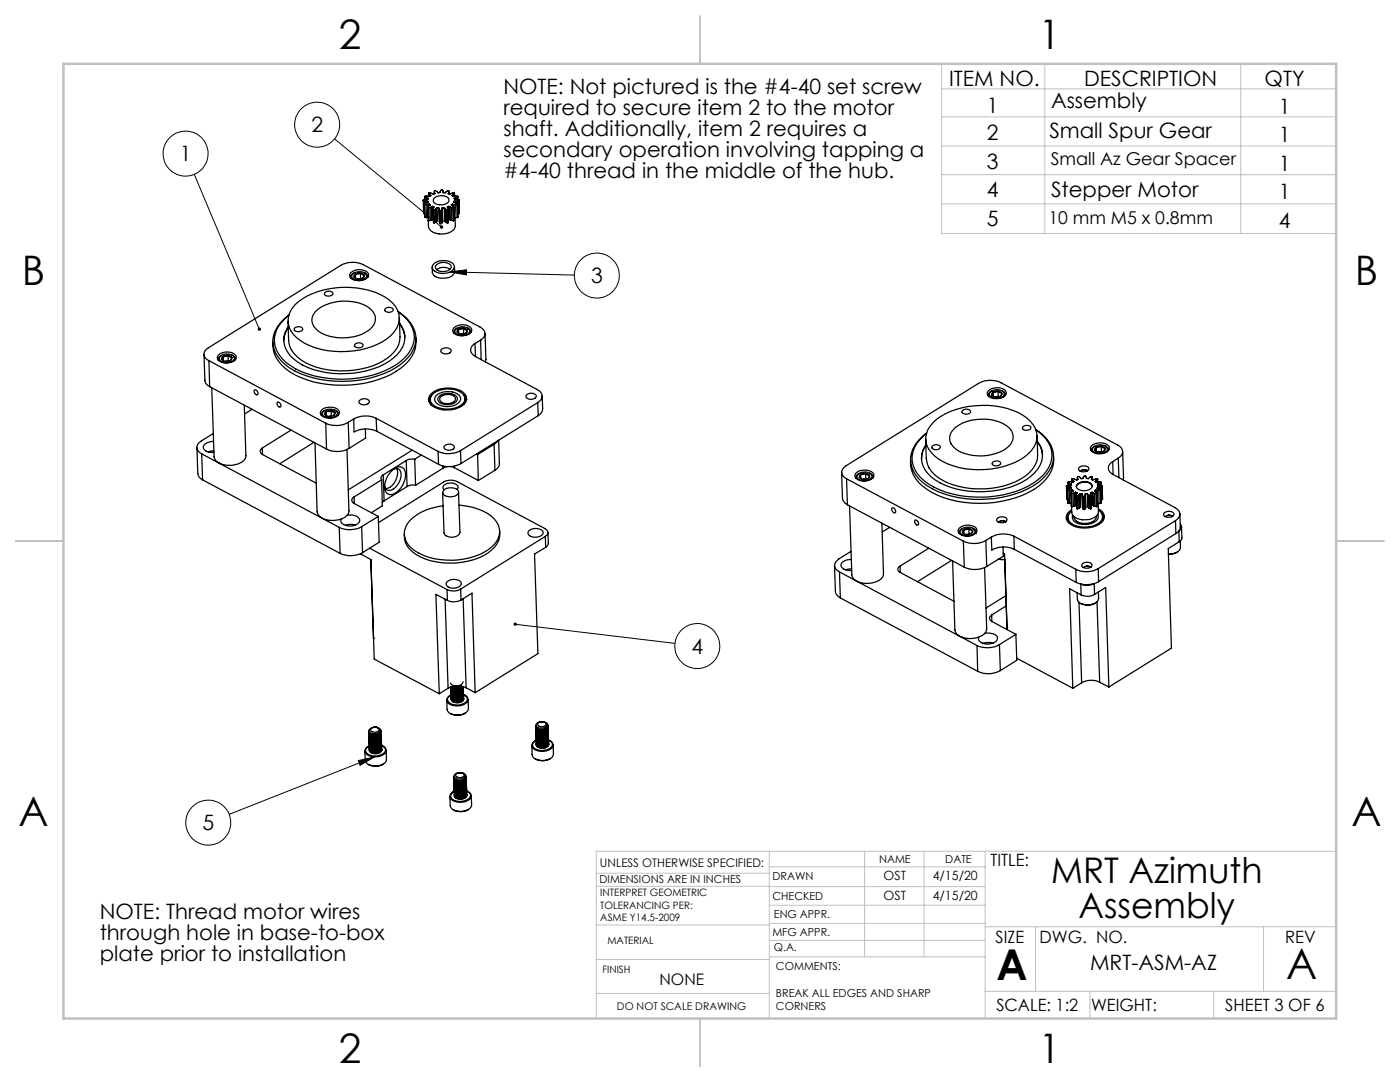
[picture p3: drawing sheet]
<svg xmlns="http://www.w3.org/2000/svg" width="279mm" height="216mm" viewBox="0 0 279 216" stroke-linecap="round" stroke-linejoin="round" font-family="sans-serif">
<defs><g id="words">
<g font-size="8.5">
<text x="198.9" y="195.5">A</text>
<text x="256.7" y="195.4">A</text>
</g>
<g font-size="8.1">
<text x="67.6" y="9.7">2</text>
<text x="207.3" y="9.7">1</text>
<text x="4.4" y="57">B</text>
<text x="270.4" y="57">B</text>
<text x="3.7" y="164.9">A</text>
<text x="269.7" y="164.9">A</text>
<text x="67.6" y="212.2">2</text>
<text x="207.3" y="212.2">1</text>
</g>
<g font-size="7.1">
<text x="209.8" y="176.1">MRT Azimuth</text>
<text x="215.2" y="183.2">Assembly</text>
</g>
<g font-size="4.2">
<text x="189.4" y="17.3">ITEM NO.</text>
<text x="216.3" y="17.3">DESCRIPTION</text>
<text x="252.4" y="17.3">QTY</text>
<text x="100.5" y="18.8">NOTE: Not pictured is the #4-40 set screw</text>
<text x="100.5" y="22.9">required to secure item 2 to the motor</text>
<text x="197" y="22.5">1</text>
<text x="209.8" y="21.6">Assembly</text>
<text x="255.2" y="22.8">1</text>
<text x="62.1" y="26.4">2</text>
<text x="100.5" y="27.1">shaft. Additionally, item 2 requires a</text>
<text x="197" y="28">2</text>
<text x="209.4" y="27.6">Small Spur Gear</text>
<text x="255.2" y="28.3">1</text>
<text x="35.9" y="32.1">1</text>
<text x="100.5" y="31.3">secondary operation involving tapping a</text>
<text x="100.5" y="35.5">#4-40 thread in the middle of the hub.</text>
<text x="197" y="33.7">3</text>
<text x="255.2" y="34.1">1</text>
<text x="197" y="39.3">4</text>
<text x="209.8" y="39.2">Stepper Motor</text>
<text x="255.2" y="39.7">1</text>
<text x="197" y="45.2">5</text>
<text x="255.2" y="45.6">4</text>
<text x="118" y="56.5">3</text>
<text x="138" y="130.4">4</text>
<text x="40.4" y="165.6">5</text>
<text x="19.9" y="183.3">NOTE: Thread motor wires</text>
<text x="19.9" y="187.5">through hole in base-to-box</text>
<text x="19.9" y="191.7">plate prior to installation</text>
<text x="217.5" y="193.6">MRT-ASM-AZ</text>
</g>
<g font-size="3.5">
<text x="209.7" y="33">Small Az Gear Spacer</text>
<text x="209.2" y="44.7">10 mm M5 x 0.8mm</text>
</g>
<g font-size="3.4">
<text x="197.7" y="172.9">TITLE:</text>
<text x="198.7" y="188.1">SIZE</text>
<text x="207.5" y="188.1">DWG. NO.</text>
<text x="256.5" y="188.2">REV</text>
<text x="198.8" y="201.7">SCALE: 1:2</text>
<text x="217.7" y="201.8">WEIGHT:</text>
<text x="244.5" y="201.7">SHEET 3 OF 6</text>
</g>
<text font-size="3.2" x="131.6" y="196.6">NONE</text>
<g font-size="2.5">
<text x="176.3" y="179.5">OST</text>
<text x="176.3" y="175.6">OST</text>
<text x="186.1" y="175.6">4/15/20</text>
<text x="186.1" y="179.5">4/15/20</text>
</g>
<text font-size="2.4" x="119.7" y="172.9">UNLESS OTHERWISE SPECIFIED:</text>
<g font-size="2.2">
<text x="175.4" y="172.2">NAME</text>
<text x="188.7" y="172.2">DATE</text>
<text x="119.7" y="176.2">DIMENSIONS ARE IN INCHES</text>
<text x="154.2" y="179.5">CHECKED</text>
<text x="154.2" y="175.6">DRAWN</text>
<text x="154.5" y="183.2">ENG APPR.</text>
<text x="154.2" y="186.7">MFG APPR.</text>
<text x="154.4" y="189.8">Q.A.</text>
<text x="154.9" y="193.6">COMMENTS:</text>
<text x="154.9" y="198.9">BREAK ALL EDGES AND SHARP</text>
<text x="154.9" y="201.6">CORNERS</text>
</g>
<text font-size="2.1" x="123.1" y="201.6">DO NOT SCALE DRAWING</text>
<g font-size="2">
<text x="119.8" y="178.8">INTERPRET GEOMETRIC</text>
<text x="119.8" y="181.3">TOLERANCING PER:</text>
<text x="119.8" y="183.8">ASME Y14.5-2009</text>
<text x="121.2" y="188.4">MATERIAL</text>
<text x="120.2" y="194.1">FINISH</text>
</g>
</g></defs>
<g fill="none" stroke="#000" stroke-width=".2">
<path d="M38.8 34.8l13 30.9M66.8 27.7l21.3 17.6M89.8 54.3l3.3-.5v1.1zM89.8 54.3l24.8 .6M102.8 124.6l31.9 3.8M71.5 151.8l3.3-.8-2.9 1.7zM74.8 151l-29 11.5"/>
<circle cx="37" cy="30.7" r="4.5"/>
<circle cx="63.3" cy="24.9" r="4.5"/>
<circle cx="119.1" cy="55" r="4.5"/>
<circle cx="139.2" cy="128.9" r="4.5"/>
<circle cx="41.6" cy="164.1" r="4.5"/>
</g>
<g fill="none" stroke="#c0c0c0" stroke-width=".2">
<path d="M141.9 12.7h124.8v34.3M187.9 12.7v33.9h78.8M187.9 17.7h78.8M208.5 12.7v33.9M247.6 12.7v33.9M187.9 23.3h78.8M187.9 29.1h78.8M187.9 34.9h78.8M187.9 40.7h78.8M266.7 52.7v5.7M119 174.2h34.5M119 176.8h34.6"/>
<path d="M153.5 169.9v33.3M153.5 176.9h43.1M153.5 173h43.1M172.5 169.9v21M184.4 169.9v21M196.6 169.9v33.3M266.7 169.9h-147.7v33.3M119 198.2h34.5M119 191.5h34.5M119 184.6h34.6M153.5 180.6h43.1M153.5 184.3h43.1"/>
<path d="M153.5 187.6h43.1M153.6 190.9h43M196.6 197.8h70.1M196.6 184.9h70.1M206.7 184.9v12.9M217.5 197.8v5.4M242.2 197.8v5.4M252.2 184.9v12.9"/>
</g>
<path d="M139.7 3.2v9.5M3.1 107.9h9.6M266.7 107.9h9.5M139.7 203.2v9.6" fill="none" stroke="#c0c0c0" stroke-width=".25"/>
<path d="M12.7 12.7h254v190.5h-254z" fill="none" stroke="#c0c0c0" stroke-width=".5"/>
<path d="M51.5 65.4a.34 .34 0 0 0 0 .5 .34 .34 0 0 0 .4 .1l-.1-.3 .1 .3a.34 .34 0 0 0 .2-.5 .34 .34 0 0 0-.6-.1zM87.9 45a.34 .34 0 0 0 0 .5 .34 .34 0 0 0 .5 0l-.3-.2 .3 .2a.34 .34 0 0 0-.1-.4 .34 .34 0 0 0-.4-.1zM89.8 54.3l3.3-.5v1.1zM71.5 151.8l3.3-.8-2.9 1.7zM102.6 124.3l-.1 .2 .3 .1-.3-.1a.34 .34 0 0 0 .4 .4 .34 .34 0 0 0 .2-.5 .34 .34 0 0 0-.5-.1z" fill="#000"/>
<g fill="none" stroke="#000" stroke-width=".25">
<path d="M84.7 39.2l.2 .2M84.7 39.2l.1 .6M84.9 39.4l.3 .1M84.9 39.4v.4M85.2 39.5h.3l-.1 .3h-.7l-.2 .2M85.2 39.5v.3M85.5 38.6l.1 .1M85.5 38.6v.6M85.6 38.7l.2 .2M85.6 38.7v.5M85.8 38.9l.2 .1-.2 .2-1-.1-.1 .1M85.8 38.9v.3"/>
<path d="M86.7 39.5a2.25 2.25 0 0 1 2.8 .1 .86 .86 0 0 1-.8 1.2l-.5 .1a1.55 1.55 0 0 1-1.7-.8zM86.7 38.3v.2M86.7 38.3v.4M86.7 38.5l.1 .1-.3 .1-.8-.2-.2 .1M86.7 38.5v.2M88.5 38.2l-.2-.3a.48 .48 0 0 0-.5 .5l-.4 .1-.5-.5-.2 .1v.2M88.5 38.2l-.1 .2 .5 .1 .5-.5 .2 .3M88.5 38.2v.3M89.6 38.5l-.2 .1 .3 .2 .6-.3 .4 .1M89.6 38.5v.2M89.6 38.3v.2M89.6 38.3v.4"/>
<path d="M90.4 38.9l.1 .3M90.6 38.7l-.4 .3 .2 .2 .6-.1 .4 .1M90.6 38.7v.5M90.7 38.6l-.1 .1M90.7 38.6v.5M90.9 39.5h-.3l.1 .3 .9 .1M90.9 39.5v.3M91.2 39.4l-.3 .1M91.2 39.4v.4M91.4 39.2l-.2 .2M91.4 39.2v.7M91.6 39.9v.1"/>
<path d="M91.6 39.9l.1 2.7M64.8 58.4l.5-.3a.87 .87 0 0 1 1.2 .5 1.02 1.02 0 0 1-1.8 0zM70 55.3v.2M70 54.4a2.61 2.61 0 0 1 3.4 .1 .77 .77 0 0 1-.4 1.1 2.64 2.64 0 0 1-3.1-.2l-.1-.6zM70.4 54.7a2.06 2.06 0 0 1 2.7 .1l.1 .3a1.75 1.75 0 0 1-2.6 .6l-.4-.5zM70.6 54.5a.9 .9 0 0 0-.6 1M70.7 55.3a1.36 1.36 0 0 0 1.7 .2M70.7 55.3l.3 .3M70.9 54.7a.42 .42 0 0 0-.2 .6M70.9 54.7l-.2 .6M70.9 54.7v.8M71.9 54.5l.6 .2 .2 .2"/>
<path d="M71.9 54.5l-1 .2M71.9 54.5l.8 .4M71.9 54.5l.1 1.1M72 55.6l-.5 .1M72 55.6h.1M72.7 54.9v.3l-.3 .3M72.7 54.9l-.3 .6M72.7 54.4a.87 .87 0 0 1 .7 1v-.2M84.5 40l.2 .1M84.5 40l.1 2.6 .1 .1M84.7 40.7v.1M84.7 40.7l.1 2.7"/>
<path d="M84.7 40.8h.3M84.7 40.8l.1 2.6M84.7 40.1h.4M84.7 40.1v.5M84.8 43.4h.3M85 40.8l.1 2.6M85.1 40.1h.3M85.1 40.1v.4M85.3 41.4l.2 .1M85.3 41.4l.1 2.6M85.4 40.1v.3l-.7 .3M85.4 40.8h-.4"/>
<path d="M85.4 40.1v.3M85.4 40.8v.5M85.4 43.4h-.3M85.4 44l.1 .1M85.5 41.5v2.6M85.7 40.7l.2 .2-.6 .5M85.7 40.7l-.3 .1M85.7 40.7v.3M85.8 41.4l-.3 .1M85.8 41.4l.1 2.6M85.9 44l-.4 .1M86.1 41.3l-.3 .1"/>
<path d="M86.1 41.3v2.6M86.1 43.9l-.2 .1M86.3 41.2l.3 .1-.2 .4M86.3 41.2l-.2 .1M86.3 41.2l.1 2.6-.3 .1M86.4 52.8a2.97 2.97 0 0 1 4.2 .1 1.16 1.16 0 0 1-1.1 1.5 2.74 2.74 0 0 1-3.2-.9zM86.4 41.7l.1 .1M86.4 41.7l.1 2.7M86.5 41.8l.1 .1M86.5 41.8v2.6M86.5 44.4l.2 .1M86.6 41.9l.1 2.6"/>
<path d="M86.9 41.8l-.3 .1M86.9 41.8l.1 2.6M87 44.4l-.3 .1M87.1 41.6l-.2 .2M87.1 41.6l.1 2.6M87.1 52.8a2.2 2.2 0 0 1 2.9 .1 1.13 1.13 0 0 1-1.5 1.3 1.21 1.21 0 0 1-1.6-1.1zM87.2 44.2l-.2 .2M87.2 41.5h.4v.2M87.2 41.5l-.1 .1M87.2 41.5l.1 2.6-.1 .1M87.6 41.7l.1 .2M87.6 41.7l.1 2.7"/>
<path d="M87.7 41.9l.1 .1M87.7 41.9v2.5M87.7 44.4l.2 .2M87.8 42h.2M87.8 42l.1 2.6M87.9 44.6h.2M88 42l.1 2.6M88.2 41.9l-.2 .1M88.2 41.9v2.5M88.2 41.5v.2M88.2 41.7v.2M88.2 44.4l-.1 .2"/>
<path d="M88.2 41.7l.1 2.6M88.2 41.5l.1 2.8M88.3 44.3l-.1 .1M88.7 41.5h-.5M88.7 41.5l.1 .1M88.7 41.5l.1 2.7M88.8 41.6l.1 .2M88.8 41.6v2.6M88.8 44.2l.2 .2M88.9 41.8l.3 .1M88.9 41.8l.1 2.6M89 44.4l.3 .1"/>
<path d="M89.2 41.9l.1 2.6M89.4 41.8l-.2 .1M89.4 41.8v2.6M89.4 41.7v.1M89.4 41.7v2.7M89.4 44.4l-.1 .1M89.6 41.2l-.3 .1 .1 .4M89.6 41.2l.2 .1M89.6 41.2l.1 2.6 .2 .1M89.8 53.7a2.32 2.32 0 0 0-2.7 .1M89.8 41.3l.3 .1M89.8 41.3l.1 2.6"/>
<path d="M89.9 43.9l.3 .1M90.1 41.4l.3 .1M90.1 41.4l.1 2.6M90.2 44l.3 .1M90.3 40.7l-.2 .2 .4 .5M90.3 40.7l.3 .1M90.3 40.7v.4M90.4 41.5l.1 2.6M90.5 41.4l-.1 .1M90.5 41.4l.1 2.6-.1 .1M90.6 40.8h.6M90.6 40.8l.1 2.6"/>
<path d="M90.6 43.4h.1M90.7 40.1l-.1 .3 .7 .3M90.7 40.1v.3M90.7 40.1h.3M90.7 43.4h.3M90.7 53.2a1.74 1.74 0 0 1-.3 1.7 3.2 3.2 0 0 1-3.9-.1l-.2-.3v-1.2M90.8 43.4l.1 1.6a1.99 1.99 0 0 1-2 1.6 3.4 3.4 0 0 1-3.2-.8l-.2-.6v-1.2M90.9 40.8l.1 2.6M91 40.1v.4M91.2 40.8l.1 2.6M91.3 40.1h-.3M91.3 40.7l-.1 .1"/>
<path d="M91.3 40.7v2.7M91.3 40.1l.1 2.6M91.3 43.4h-.3M91.4 42.7h.1M91.6 40l-.3 .1M91.6 40l.1 2.6M91.7 42.6l-.3 .1M40.7 70.7l.2 5.2a1.5 1.5 0 0 0 .9 1.3M41.7 72l23.3 12.5M41.7 72l.1 5.2M41.8 77.2l23.4 12.4M42.3 77.4l.4 13.7a2.14 2.14 0 0 0 2.2 1.7 4.3 4.3 0 0 0 4-1.3l.2-.6-.3-10"/>
<path d="M43.6 70.9a2.61 2.61 0 0 1 3.4 0 .92 .92 0 0 1-.8 1.4 2.33 2.33 0 0 1-2.8-.8zM43.6 71.7v.2M44 71.1a2 2 0 0 1 2.7 .1 .75 .75 0 0 1-.7 1 1.72 1.72 0 0 1-2.2-.6zM44.2 70.9a.9 .9 0 0 0-.6 1M44.3 71.7a1.42 1.42 0 0 0 1.7 .2M44.3 71.7l.3 .3M44.5 71.1l-.2 .3v.3M44.5 71.1l-.2 .6M44.5 71.1l.1 .8M45.5 70.9l.5 .1 .2 .3M45.5 70.9l-1 .2M45.5 70.9l.4 .3 .3 .1"/>
<path d="M45.5 70.9l-.4 .2h-.6M45.5 70.9v1.1M45.5 72l-.4 .1M45.5 72l.1 .1M46.2 71.3v.4l-.2 .2M46.2 71.3l-.2 .6M46.3 70.9a.89 .89 0 0 1 .7 .9M47 71.6v.2M50.8 77.8a.68 .68 0 0 1 .6 1 .68 .68 0 0 1-.6-1zM57.5 65.3a4.7 4.7 0 0 0-.9 2.8M58.8 65.5l.5-.3a.92 .92 0 0 1 1.1 .5 .98 .98 0 0 1-1.7 0zM58.9 60.8a15.3 15.3 0 0 1 12.4-3.3 11.3 11.3 0 0 1 7.6 3.6 4.2 4.2 0 0 1-.9 5.9 15.9 15.9 0 0 1-12.7 3 10.1 10.1 0 0 1-7.3-4 4.2 4.2 0 0 1 .9-5.2z"/>
<path d="M62.9 62.2a9.3 9.3 0 0 1 9.4-1.5 3.6 3.6 0 0 1 2.6 2.9 3.7 3.7 0 0 1-2.5 3 9.6 9.6 0 0 1-8.9-.6 2.51 2.51 0 0 1-.6-3.8zM70.8 68.7l.2-.2a.96 .96 0 0 1 1.5 .4 1.02 1.02 0 0 1-1.8 0zM71.7 80a1.29 1.29 0 0 1 2 .2 1.22 1.22 0 0 1-2.1 0zM76.9 61.6a1.01 1.01 0 0 1 1.6 .2 .98 .98 0 0 1-1.7 0zM79.4 62.2a6.7 6.7 0 0 1 3.6 5.6 8.1 8.1 0 0 1-5.1 6.2 22.8 22.8 0 0 1-19.1 0 7 7 0 0 1-4.4-6.1 7 7 0 0 1 3.2-5M79.5 62.2a6.1 6.1 0 0 1 3.1 5.9 8.9 8.9 0 0 1-5.8 5.9 22.1 22.1 0 0 1-17.8-.4 7.5 7.5 0 0 1-4.2-5.2 6 6 0 0 1 2.8-5.5M79.7 63.4l.1 3.8a5.1 5.1 0 0 1-2.5 4.3 17.2 17.2 0 0 1-15.4 1.3 6.1 6.1 0 0 1-4.3-4.9l-.1-3.8M79.7 64.5a4.4 4.4 0 0 1-.4 6.3 14.5 14.5 0 0 1-10.2 3.7 14.4 14.4 0 0 1-11.2-3.6 4.4 4.4 0 0 1-.4-5.7M79.7 64.6a4.9 4.9 0 0 1 1.1 2.7M83 67.4a6.4 6.4 0 0 1-3 6 20.7 20.7 0 0 1-14.7 3.3 15.1 15.1 0 0 1-9.1-3.9 5.7 5.7 0 0 1-1.8-4.5M85.9 79.7l.2 1.2M86 79.1l-.5 .9"/>
<path d="M86.2 78.8a4.9 4.9 0 0 1 6.1-.3 1.41 1.41 0 0 1-.4 2.4 5 5 0 0 1-5.7-.4 1.29 1.29 0 0 1 0-1.7zM86.3 78.3a5.8 5.8 0 0 1 6.1-.1 1.49 1.49 0 0 1 .1 2.5 5.6 5.6 0 0 1-6.4 .2 1.53 1.53 0 0 1 .2-2.6zM87 79a3.7 3.7 0 0 1 4.7-.1 1.11 1.11 0 0 1-.6 1.8 3.5 3.5 0 0 1-4.2-.5l-.2-.4zM87.6 79.1a2.75 2.75 0 0 1 3.6 .1 1.04 1.04 0 0 1-1 1.4 2.66 2.66 0 0 1-2.7-.6l-.2-.3zM87.8 79.3a2.13 2.13 0 0 1 3.1 .1 .8 .8 0 0 1-.7 1 1.96 1.96 0 0 1-2.4-.5zM88 69.8a1.31 1.31 0 0 1 2.1 .2 1.2 1.2 0 0 1-2.2 0zM90.6 65.4a2.61 2.61 0 0 1 3.4 .1 .92 .92 0 0 1-.8 1.4 2.33 2.33 0 0 1-2.9-.9zM90.6 66.3v.1M90.9 65.7a2 2 0 0 1 2.8 .1 1.19 1.19 0 0 1-1.6 1.2 1.17 1.17 0 0 1-1.3-1.1zM91.2 65.5a.92 .92 0 0 0-.6 1M91.3 66.3a1.31 1.31 0 0 0 1.7 .2M91.3 66.3l.4 .3"/>
<path d="M91.5 65.7l-.2 .2v.4M91.5 65.7l-.2 .6M91.5 65.7v.8M92.5 65.5l.5 .1 .2 .3M92.5 65.5l-1 .2M92.5 65.5l.4 .3 .3 .1M92.5 65.5l-.4 .2h-.6M92.5 65.5v1.1M92.5 66.6l-.4 .1M92.5 66.6h.1M92.6 78.8l.5 .9M92.8 79.5l-.2 1.1"/>
<path d="M93.2 65.9v.4l-.2 .2M93.2 65.9l-.2 .6M93.3 65.4a.89 .89 0 0 1 .6 1M94 66.2v.1M94.8 68.5a1.38 1.38 0 0 0-.9 1.4 1.38 1.38 0 0 0 1 1.3M94.8 68.5l.1 2.7M94.9 71.2l12.3 6.6a1.36 1.36 0 0 1 1 1.2 1.36 1.36 0 0 1-.9 1.3M95.9 67.9a1.38 1.38 0 0 0 .9-1.4 1.38 1.38 0 0 0-1-1.2l-23.3-12.5a5 5 0 0 0-4.5 .2l-26.4 16.4a1.36 1.36 0 0 0-.9 1.3 1.36 1.36 0 0 0 1 1.3M95.9 67.9l-1.1 .6M95.9 67.9l.1 3.9M96.8 66.5l.2 5.2-.1 .5M105.2 78.7a1.22 1.22 0 0 1 1.8 .4 1.2 1.2 0 0 1-2 0z"/>
<path d="M108.2 79l.1 2.6a1.61 1.61 0 0 1-.9 1.3M197.2 78a2.61 2.61 0 0 1 3.5 0 1.15 1.15 0 0 1-1.3 1.5 1.95 1.95 0 0 1-2.4-.9zM197.2 78.8v.2M197.6 78.2a2.11 2.11 0 0 1 2.8 .1 1.16 1.16 0 0 1-1.6 1.2 1.16 1.16 0 0 1-1.4-1zM197.8 78a.93 .93 0 0 0-.5 1M197.9 78.8a1.42 1.42 0 0 0 1.8 .2M197.9 78.8l.4 .3M198.2 78.2l-.3 .3v.3M198.2 78.2l-.3 .6M198.2 78.2v.9M199.2 78l.4 .2 .3 .3M199.2 78l-1 .2"/>
<path d="M199.2 78l.7 .5M199.2 78l-.4 .2h-.6M199.2 78v1.1M199.2 79.1l-.4 .1M199.2 79.1l.1 .1M199.9 78.5a.39 .39 0 0 1-.2 .5M199.9 78.5l-.2 .5M200 78a.89 .89 0 0 1 .6 .9M200.7 78.7v.2M39.3 89.3l.2 5.2a1.5 1.5 0 0 0 .9 1.2M40.3 90.6l27.4 14.6M40.3 90.6l.1 5.1"/>
<path d="M40.4 95.7l27.5 14.7M42.6 86.5l-2.4 1.5a1.36 1.36 0 0 0-.9 1.3 1.36 1.36 0 0 0 1 1.3M42.6 88.1h-.3a1.95 1.95 0 0 0-1.7 1.1 1.62 1.62 0 0 0 2.1 1.1M42.7 90l-1.2 .2M50.3 81.7l-1.5 .9M52.4 89.4a.7 .7 0 0 0-.5 .7 .7 .7 0 0 0 .5 .6M52.4 89.4v1.3M52.4 90.7l10.7 5.7M55.4 80.3a.57 .57 0 0 1 .6 .3 .57 .57 0 0 1-.2 .6l-.4-.3-.1-.4zM58.1 85.8l-5.7 3.6M62.7 88.3l-6.9 4.2M62.9 88.4l.4 13.7a2.23 2.23 0 0 0 2.2 1.7 4.3 4.3 0 0 0 4-1.2l.1-.7-.3-12.2"/>
<path d="M64.1 81.9a2.67 2.67 0 0 1 3.5 0 1.16 1.16 0 0 1-1.3 1.5 2.03 2.03 0 0 1-2.4-.9zM64.1 82.7v.2M64.5 82.1a2.11 2.11 0 0 1 2.8 .1 1.16 1.16 0 0 1-1.6 1.2 1.16 1.16 0 0 1-1.4-1zM64.8 81.9a.9 .9 0 0 0-.6 1M64.8 82.7a1.42 1.42 0 0 0 1.8 .2M64.8 82.7l.4 .3M65 84.5l.2 5.1M65.1 82.1l-.3 .3v.3M65.1 82.1l-.3 .6M65.1 82.1v.8M66.1 81.9l.5 .2 .2 .2M66.1 81.9l-1 .2"/>
<path d="M66.1 81.9l.4 .3 .3 .1M66.1 81.9l-.4 .2h-.6M66.1 81.9v1.1M66.1 83l-.4 .1M66.1 83h.1M66.8 82.3a.42 .42 0 0 1-.2 .6M66.8 82.3l-.2 .6M66.9 81.8a.89 .89 0 0 1 .6 1M67.6 82.6v.2M69.5 84.3a4.9 4.9 0 0 1-4.5 .2M69.5 84.3l.2 5.2M69.7 89.5a4.8 4.8 0 0 1-4.5 .1"/>
<path d="M70.6 83.6l.1 2.6a5.1 5.1 0 0 1 4.5-.2M70.6 83.6l-1.1 .7M70.7 99.2a.69 .69 0 0 0-.5 .6 .69 .69 0 0 0 .5 .7M70.7 99.2v1.3M72.9 85.6l.1 1.8-3.3 2.1M75.1 83.5a5 5 0 0 0-4.5 .1M75.1 83.5l12.3 6.6M75.1 83.5l.1 2.5M75.2 86l12.3 6.6M76.2 95.7l-5.5 3.5M76.2 95.7l.1 5.2-2.2 1.4M76.5 94.8a.64 .64 0 0 0-.3 .9"/>
<path d="M76.5 94.8l.2 5.1M76.7 99.9l-.4 .4M78 94.2a2.17 2.17 0 0 1 2.2-1 2.23 2.23 0 0 1 .4 3 4 4 0 0 1-2.5 2.5 1.47 1.47 0 0 1-1.3-2.1 4.6 4.6 0 0 1 1.2-2.4zM78.5 93.6a.98 .98 0 0 1 1.1 0 .98 .98 0 0 1 .4 1.1 3.2 3.2 0 0 1-2.4 3.2 .98 .98 0 0 1-.8-1M79.1 93.5a3.1 3.1 0 0 1-2.1 4M81.1 91.9l-4.6 2.9M81.1 91.9l.1 5.2M81.2 97.1l-4.5 2.8M82.2 89.9l-12.7 7.9M82.8 91.7a2.27 2.27 0 0 0-1.7 .2M82.8 91.7l.1 5.1M82.9 96.8a2.27 2.27 0 0 0-1.7 .3"/>
<path d="M84.1 90.8l-1.3 .9M87.4 90.1l.1 2.5M88.4 93v.4M88.4 93.4l-5.5 3.4M88.5 97.9a2.11 2.11 0 0 1 3 .1 1.36 1.36 0 0 1-1.8 1.1 1.16 1.16 0 0 1-1.3-1zM88.7 89a1.29 1.29 0 0 1 2 .2 1.23 1.23 0 0 1-2.1 .1zM89.3 93.1l-.9 .3M89.9 93.1l.8 .2M90.7 93v.3M90.7 93.3l4.8 2.6M91.2 97.6l.1-.1a.69 .69 0 0 0-.5-1 1.94 1.94 0 0 0-2.4 .6l.2 .7M91.5 98.2l.3 8a1.87 1.87 0 0 1-3.1 .3l-.4-8.2"/>
<path d="M91.9 89.9a5 5 0 0 1-4.5 .2M91.9 89.9l.1 2.6M92 92.5a5 5 0 0 1-4.5 .1M95.1 90.6l.2 .1M95.3 90.7l.2 5.2M98.6 88.7l-3.3 2M98.6 88.7l.2 5.1M98.8 93.8l-3.3 2.1M99.3 87.9l-.7 .8M99.5 87.8l.2 4.7a1.61 1.61 0 0 1-.9 1.3M107.3 80.3l-15.4 9.6M107.3 80.3l.1 2.6"/>
<path d="M107.4 82.9l-15.4 9.6M168 94.3l.1 5.1a1.78 1.78 0 0 0 1 1.3M168.9 95.5l23.4 12.5M168.9 95.5l.2 5.2M170.8 94.4a2.72 2.72 0 0 1 3.5 0 .92 .92 0 0 1-.8 1.4 2.26 2.26 0 0 1-2.9-.8zM171.2 94.7a2.11 2.11 0 0 1 2.8 .1 1.19 1.19 0 0 1-1.6 1.1 1.16 1.16 0 0 1-1.4-1zM171.5 94.5a.9 .9 0 0 0-.6 1l-.1-.2M171.5 95.2a1.42 1.42 0 0 0 1.7 .3M171.5 95.2l.4 .4M171.8 94.7l-.3 .3v.2M171.8 94.7l-.3 .5M171.8 94.7v.8"/>
<path d="M172.8 94.5l.5 .2 .2 .2M172.8 94.5l-1 .2M172.8 94.5l.3 .3 .4 .1M172.8 94.5v1.1M172.8 95.6h-.4M172.8 95.6h.1M173.5 94.9a.42 .42 0 0 1-.3 .6M173.5 94.9l-.3 .6M173.6 94.4a.97 .97 0 0 1 .6 1v-.2M184.8 88.9a4.2 4.2 0 0 0-.9 2.7M186.1 89a1.01 1.01 0 0 1 1.6 .3 .98 .98 0 0 1-1.8-.1zM186.2 84.4a13.8 13.8 0 0 1 9.7-3.5 13.6 13.6 0 0 1 9.7 3.1 4.2 4.2 0 0 1-.4 6.6 15.9 15.9 0 0 1-12.7 2.9 10.3 10.3 0 0 1-7.2-3.9 4.1 4.1 0 0 1 .9-5.2z"/>
<path d="M190.2 85.8a9 9 0 0 1 9.4-1.6 3.2 3.2 0 0 1 2.5 3.5 4.7 4.7 0 0 1-3.3 2.8 9.7 9.7 0 0 1-8.1-.9 2.45 2.45 0 0 1-.5-3.8zM192.1 82a1.01 1.01 0 0 1 1.6 .2 .98 .98 0 0 1-1.7-.1zM198.1 92.3l.5-.3a.67 .67 0 0 1 .7 0 .67 .67 0 0 1 .3 .7l-.5 .2a.89 .89 0 0 1-1.1-.5zM204.1 85.2l.5-.3a.67 .67 0 0 1 .8 0 .67 .67 0 0 1 .3 .7l-.5 .2a.86 .86 0 0 1-1.2-.4zM206.7 85.7a6.4 6.4 0 0 1 3.4 6.5 9.7 9.7 0 0 1-6.1 5.9 22.6 22.6 0 0 1-17.9-.6 7.3 7.3 0 0 1-4.3-5.2 6.5 6.5 0 0 1 3.1-5.9M206.7 85.8a6.1 6.1 0 0 1 3.2 5.9 7.3 7.3 0 0 1-3.6 4.6 21.6 21.6 0 0 1-20 .9 7.3 7.3 0 0 1-4.3-5.3 6.3 6.3 0 0 1 2.9-5.4M207 86.9l.1 3.9a5.6 5.6 0 0 1-3.4 4.8 17.3 17.3 0 0 1-15.5 .3 5.6 5.6 0 0 1-3.3-4.4l-.2-3.8M207 88a4.5 4.5 0 0 1-.5 6.3 15.5 15.5 0 0 1-11.5 3.8 15.1 15.1 0 0 1-9.2-2.9 4.6 4.6 0 0 1-1-6.4M207 88.2a4.5 4.5 0 0 1 1.1 2.6M210.3 90.9a6.4 6.4 0 0 1-3 6.1 22 22 0 0 1-17.5 2.7 11.5 11.5 0 0 1-7.5-4.9 5.5 5.5 0 0 1-.6-2.9M212.8 97l.3 .2M212.8 97l.1 2.7h.2"/>
<path d="M213 97.8l.1 .1M213 97.8l.1 2.6M213.1 97.9h.3M213.1 97.2h.3M213.1 97.9v2.5M213.1 97.2v.5M213.1 96.9l-.3 .1M213.1 96.3l.2 .1M213.1 96.3v.6M213.3 96.4l.3 .1M213.3 96.4v.4M213.4 97.9l.1 2.6"/>
<path d="M213.4 97.2h.3M213.4 97.2v.3M213.6 96.5l.3 .1-.2 .2-.6 .1M213.6 96.5v.3M213.7 97.2l.1 .2-.8 .4M213.7 97.8l-.3 .1M213.7 98.4l.1 .1M213.7 97.2v.2M213.7 98.4l.1 2.6 .1 .1M213.7 97.8v.6M213.8 98.5l.1 2.6M213.9 95.6l.1 .1"/>
<path d="M213.9 95.6v.6M214 97.8l.2 .2-.5 .4M214 97.8h-.3M214 95.7l.1 .2M214 97.8v.3M214 95.7v.5M214.1 95.9l.2 .2-.2 .1-.6-.1-.4 .2M214.1 98.5h-.3M214.1 98.5l.1 2.5M214.1 95.9v.3M214.4 98.4l-.3 .1M214.4 98.4l.1 2.5"/>
<path d="M214.7 98.2l.3 .2-.2 .3M214.7 98.2l-.3 .2M214.7 98.2v2.6l-.2 .1M214.8 98.9h.2M214.8 98.7v.2M214.8 98.9l.1 2.6M214.8 98.7l.1 2.8M215 98.9l.1 2.6M215 95.3l.1-.2a.62 .62 0 0 1 .7 .4h.4l.2-.6a.43 .43 0 0 1 .4 .6h.4l.6-.4h.2v.2M215 95.3l.2 .4-.3 .1-1-.2M215 95.3v.4M215.1 96.6a1.97 1.97 0 0 1 2.9 .3 1.67 1.67 0 0 1-2.5 .9 .72 .72 0 0 1-.6-.5 .72 .72 0 0 1 .2-.7z"/>
<path d="M215.2 98.8l-.2 .1M215.2 98.8l.1 2.6M215.3 93.3a1.51 1.51 0 0 1 1.9 0l.1 .2a1.2 1.2 0 0 1-2.1 .1zM215.4 98.7l-.2 .1M215.4 98.7l.1 2.5M215.6 98.5h.4l-.1 .2M215.6 98.5l-.2 .2M215.6 98.5l.1 2.6-.2 .1M215.9 98.7l.1 .2M215.9 98.7l.2 2.8M216 98.9l.1 .2M216 98.9l.1 2.6"/>
<path d="M216.1 99.1h.3M216.1 99.1l.2 2.6M216.2 93.7h-.1l.9 .2M216.4 99.1v2.6M216.5 98.9l-.1 .2M216.5 98.9l.1 2.6M216.6 98.5l-.1 .4M216.6 98.5l.1 2.8M217 98.5h-.4M217 98.5l.1 .2M217 98.5l.2 2.7M217 93.9h-.1a1.2 1.2 0 0 0-1.4 .1"/>
<path d="M217.1 98.7l.2 .1M217.1 98.7l.1 2.5M217.3 98.8l.2 .1M217.3 98.8l.1 2.6M217.5 98.9l.1 2.6M217.7 98.9h-.2M217.7 98.9l.1 2.6M217.8 98.7l-.1 .2M217.8 98.7v2.8M217.8 89a2.78 2.78 0 0 1 3.5 0 .96 .96 0 0 1-.8 1.4 2.2 2.2 0 0 1-2.9-.8zM217.8 89.9v.1M217.9 95.5l-.1 .2 .3 .1 .8-.3 .2 .1"/>
<path d="M217.9 95.5v.2M217.9 98.2l-.3 .2 .2 .3M217.9 98.2l.3 .2M217.9 98.2l.2 2.6 .2 .1M218 97a1.88 1.88 0 0 0-3.2 .1M218 95.3l-.1 .2M218 95.3v.4M218.2 98.4l.2 .1M218.2 98.4l.1 2.5M218.2 89.2a2.11 2.11 0 0 1 2.7 .1l.1 .3a1.75 1.75 0 0 1-2.5 .7l-.5-.5zM218.4 89a.9 .9 0 0 0-.6 1M218.4 98.5h.4"/>
<path d="M218.4 98.5l.1 2.5M218.5 89.8a1.46 1.46 0 0 0 1.8 .2M218.5 89.8l.4 .3M218.7 97.8l-.3 .2 .5 .4M218.7 97.8h.3M218.7 97.8v.3M218.8 89.2l-.3 .4v.2M218.8 89.2l-.3 .6M218.8 98.5v2.6M218.8 89.2v.9M218.8 95.9l-.3 .2 .3 .1M218.8 95.9v.3"/>
<path d="M218.9 98.4l-.1 .1M218.9 98.4l.1 2.6-.2 .1M219 95.8l-.2 .1M219 97.8l.3 .1M219 97.8v2.6M219 95.8v.4M219 97.2l-.1 .2 .6 .2 .2 .2-.1 .1M219 97.2h.4M219 97.2v.2M219.1 95.6l-.1 .2M219.1 96.2h-.3M219.1 96.2l.7 .1"/>
<path d="M219.1 95.6v.6M219.3 96.5l-.3 .1v.2l1 .1M219.3 97.9h.3M219.3 97.9l.1 2.6M219.3 96.5v.3M219.4 97.2v.3M219.6 96.4l-.3 .1M219.6 96.4v.4M219.6 97.9l.1 2.5M219.7 97.2h-.3M219.7 97.2v3.2M219.7 99.7h.1"/>
<path d="M219.8 89l.7 .4M219.8 89l-1 .2M219.8 89l.3 .4h.4M219.8 96.3l-.2 .1M219.8 96.3v.6M219.8 89v1.1M219.8 90.1l-.4 .1M219.8 90.1l.1 .1M220 96.9l-.3 .3M220 96.9v2.8M220 99.7h-.3M220 99.6v.1"/>
<path d="M220.5 89.4l.1 .3-.3 .3M220.5 89.4l-.2 .6M220.6 89a.97 .97 0 0 1 .6 .9v-.2M222.1 92.1a1.36 1.36 0 0 0-.9 1.3 1.36 1.36 0 0 0 .9 1.3M222.1 92.1v2.6M222.1 94.7l12.4 6.6a1.38 1.38 0 0 1 1 1.2 1.38 1.38 0 0 1-.9 1.4M223.2 91.4a1.36 1.36 0 0 0 .8-1.3 1.36 1.36 0 0 0-.9-1.3l-23.3-12.4a4.8 4.8 0 0 0-4.5 .1l-26.4 16.4a1.37 1.37 0 0 0-.9 1.4 1.37 1.37 0 0 0 .9 1.2M223.2 91.4l-1.1 .7M223.2 91.4l.1 3.9M224 90.1l.2 5.2-.1 .4M67.7 105.2l.2 5.2M69.3 102.8a2.24 2.24 0 0 1 2.5 .8 1.41 1.41 0 0 1-1.7 1.4 1.66 1.66 0 0 1-2.1-1.1l.1-.3"/>
<path d="M70.7 100.5l4.8 2.5M70.9 104.8l-.1-.1a2.82 2.82 0 0 0-1.9 .1M71.9 110.5l2.1 1.2M72.2 105.1a5 5 0 0 1-4.5 .1M72.2 105.1l.2 5.2M72.4 110.3a5 5 0 0 1-4.5 .1M73.8 109.4l15.4 8.3M74 111.7l.7 19.8 13 6.9M74 111.7l.5 15.7M75.5 103l-3.3 2.1M75.5 103l.2 5.2-3.3 2.1M75.5 104.3l13-8.1a2.92 2.92 0 0 1 2.7-.1l17.6 9.4a.82 .82 0 0 1 .6 .7 .82 .82 0 0 1-.6 .8"/>
<path d="M88.8 119.6l.6 17.7M89.2 116.1a2.05 2.05 0 0 1 2.8 .1 .79 .79 0 0 1-.7 1 1.85 1.85 0 0 1-2.3-.5zM89.2 117.7l.1 2.1M89.3 119.8l-2.3-1.2 .7 19.8M91.6 100.8a11.1 11.1 0 0 1 7 2.7 3.6 3.6 0 0 1-.2 5.4 13.7 13.7 0 0 1-11.8 2.6 8.5 8.5 0 0 1-5.5-3.4 4.1 4.1 0 0 1 2-5.3 12.2 12.2 0 0 1 5.3-1.9M91.9 117.5a2.92 2.92 0 0 1-2.7 .2M91.9 117.5l.1 2.2M92 119.7a3.1 3.1 0 0 1-2.7 .1M92 119.7l2.2-1.3 .6 19.8M92.4 119.5l.6 17.7M99.7 106a4.1 4.1 0 0 1-1.7 3.8 14.3 14.3 0 0 1-11.9 2.1 7.5 7.5 0 0 1-5.2-3.6l-.2-1.7M105.6 105.9a2.15 2.15 0 0 1 2.7 .1 .94 .94 0 0 1-1.1 1.2 1.3 1.3 0 0 1-1.8-1z"/>
<path d="M108.8 107l-16.9 10.5M108.8 107l.1 2.2M108.9 109.2l-2.2 1.4 .7 19.8-12.6 7.8M109.4 106.3v2.1l-.1 .4-.4 .4M166.5 112.9l.2 5.1a1.78 1.78 0 0 0 1 1.3M167.5 114.1l27.5 14.7M167.5 114.1l.2 5.2M167.7 119.3l27.4 14.6M169.1 100.7l23.3 12.5M169.5 100.9l.5 13.8a2.13 2.13 0 0 0 2.2 1.6 4.2 4.2 0 0 0 4-1.2l.1-.6-.3-10.1M169.8 110l-2.4 1.5a1.38 1.38 0 0 0-.9 1.4 1.38 1.38 0 0 0 1 1.2M169.9 111.7a1.89 1.89 0 0 0-2.1 1 1.76 1.76 0 0 0 2.2 1.1"/>
<path d="M169.9 113.5l-1.1 .2M177.6 105.2l-1.5 1M178 101.4a.58 .58 0 0 1 .6 .3 .58 .58 0 0 1-.1 .6l-.5-.5zM179.6 113a.66 .66 0 0 0-.4 .6 .66 .66 0 0 0 .5 .6M179.6 113l.1 1.2M179.7 114.2l10.7 5.8M182.6 103.8a.67 .67 0 0 1 .6 .9 .65 .65 0 0 1-.6-.9zM185.3 109.4l-5.7 3.6M189.9 111.8l-6.8 4.3M190.1 111.9l.5 13.8a2.23 2.23 0 0 0 2.2 1.7 4.2 4.2 0 0 0 3.9-1.3l.2-.6-.4-12.3M191.4 106.3v.1M191.4 105.4a2.61 2.61 0 0 1 3.5 0 .97 .97 0 0 1-.9 1.4 2.67 2.67 0 0 1-2.7-.5l-.1-.6z"/>
<path d="M191.8 105.7a2.06 2.06 0 0 1 2.7 .1l.1 .2a1.75 1.75 0 0 1-2.5 .7l-.5-.5zM192 105.5a.9 .9 0 0 0-.6 1M192.1 106.3a1.42 1.42 0 0 0 1.8 .2M192.1 106.3l.4 .2M192.3 108l.1 5.2M192.4 105.7a.42 .42 0 0 0-.3 .6M192.4 105.7l-.3 .6M192.4 105.7v.8M193.4 105.5l.5 .2 .2 .2M193.4 105.5l-1 .2M193.4 105.5l.7 .4M193.4 105.5v1.1"/>
<path d="M193.4 106.6h-.5M193.4 106.6h.1M194.1 105.9v.2l-.2 .4M194.1 105.9l-.2 .6M194.1 105.4a.87 .87 0 0 1 .7 .9M194.8 106.2v.1M196.7 107.8a5 5 0 0 1-4.4 .2M196.7 107.8l.2 5.2M196.9 113a5 5 0 0 1-4.5 .2M197.8 107.2l.1 2.5a5 5 0 0 1 4.5-.1M197.8 107.2l-1.1 .6M199 103.5a1.31 1.31 0 0 1 2 .2 1.2 1.2 0 0 1-2.1 .1z"/>
<path d="M199.9 103.9h-.1l.9 .2M200.2 109.1v1.9l-3.3 2M200.2 110.4l.3 .1 .5 15.1-.5-13.9-1.2-.2 1.2 .1M200.7 104.1l-.1-.1a1.2 1.2 0 0 0-1.4 .2M200.8 118.9l-4 2.4M202.4 107a4.9 4.9 0 0 0-4.6 .2M202.4 107l12.3 6.6M202.4 107v2.6M202.4 109.6l12.4 6.6M213.1 103.3l.3 1.1M213.1 100.4l.4 .1M213.3 102.6l-.5 .9"/>
<path d="M213.8 100.4l-.3 .1M214.2 101l-.3 .1M214.5 100.9l-.3 .1M214.7 113.6l.1 2.6M214.9 101.5h.2M215.3 101.4l-.2 .1M215.5 101.2l-.2 .2M215.8 118.7l-2.3-1.2 .6 19.8M215.9 112.6a1.28 1.28 0 0 1 2 .1 1.2 1.2 0 0 1-2 .1zM216.1 101.5l.2 .2M216.3 101.7h.1M216.6 101.5l-.2 .2"/>
<path d="M216.7 101.3l-.1 .2M216.7 101.1v.2M216.9 113h-.2h.4l.6 .2M217.2 101.2l.2 .2M217.4 101.4l.2 .1M217.7 113.2l-.2-.1a1.2 1.2 0 0 0-1.3 .1M217.8 101.5h-.2M218.3 100.9l.2 .1M218.4 118.6v-2.1a2.99 2.99 0 0 1-2.7 0l.1 2.2M218.4 118.6a2.85 2.85 0 0 1-2.6 .1M218.4 118.6l2.3-1.4 .6 19.9M218.5 101l.3 .1"/>
<path d="M218.8 103a1.62 1.62 0 0 1-1.8 1.4 2.19 2.19 0 0 1-2.6-1.1l-.1-.2M218.9 100.4h.1M219 100.4l.4 .1M219.1 102.7a1.11 1.11 0 0 1-.7 1.5 3.9 3.9 0 0 1-4-.2 .94 .94 0 0 1-.3-1.2M219.2 100.4v1.7a1.99 1.99 0 0 1-2 1.6 3.5 3.5 0 0 1-3.1-.9l-.2-.5v-1.3M219.2 113.5a4.7 4.7 0 0 1-4.5 .1M219.2 113.5l.1 2.6M219.2 118.1l.1 1.3a1.61 1.61 0 0 1-1.8 1.3 2.15 2.15 0 0 1-2.5-1l-.1-1.4M219.2 101.8a1.46 1.46 0 0 1 .8 1.4 1.46 1.46 0 0 1-.9 1.3 5 5 0 0 1-5.7-.4 1.4 1.4 0 0 1 .5-2.1M219.2 101.5a1.64 1.64 0 0 1 1.2 1.5 1.64 1.64 0 0 1-1.1 1.6 5.6 5.6 0 0 1-5.9-.2 1.56 1.56 0 0 1 .5-2.7M219.3 116.1a5 5 0 0 1-4.5 .1M219.7 100.4l-.3 .1"/>
<path d="M219.9 102.4l.5 .9M220.1 103v.8l-.2 .4M232.3 102.4a1.35 1.35 0 0 1 2 .2 1.23 1.23 0 0 1-2.1 .1zM233.2 102.8h-.1h.4l.5 .2M234 103l-.1-.1a1.2 1.2 0 0 0-1.4 .2M234.6 103.9l-15.4 9.6M234.6 103.9l.1 2.6M234.7 106.5l-15.4 9.6M235.3 108.1l-2.1 1.4 .6 19.8-12.5 7.8M235.5 102.6v2.6a1.51 1.51 0 0 1-.8 1.3M235.5 107.9l.1 1.4a2.05 2.05 0 0 1-2.4 1.3l1-.1 .8-.4M235.5 104.6l.3 .3a.79 .79 0 0 1-.5 1v2.2"/>
<path d="M235.8 105.1l.1 2.2a.8 .8 0 0 1-.6 .8M74.5 127.4h.1M89.4 137.3l-1.7 1.1M90 137.2v.1M90 137.6h.1M90 137.1a1.6 1.6 0 0 0 2.4-.1 1.62 1.62 0 0 1-2.4 .1zM90 137.1v.1a1.46 1.46 0 0 0 2.5-.2 1.41 1.41 0 0 1-1.2 .9 1.41 1.41 0 0 1-1.3-.6M90 137.9a1.43 1.43 0 0 0 2.5-.2 1.22 1.22 0 0 1-1.7 .8 .7 .7 0 0 1-.8-.6zM90 138.2a1.46 1.46 0 0 0 2.5-.2 1.42 1.42 0 0 1-2.5 .2zM90 138.6a1.53 1.53 0 0 0 2.4 0l.1-.3a1.41 1.41 0 0 1-1.2 .9 1.41 1.41 0 0 1-1.3-.6zM90 138.5v.1M90 139.2a1.46 1.46 0 0 0 2.5-.2 1.42 1.42 0 0 1-2.5 .2z"/>
<path d="M90 138.7a.87 .87 0 0 0-.7 .8 .87 .87 0 0 0 .6 .9 2.76 2.76 0 0 0 3.3-.5 .81 .81 0 0 0-.5-1.2M90 138.9h.1M90.1 139.3l-.1 .2 .4 .5M90.3 139.6l.1 .4M92 136.9a1.87 1.87 0 0 1-1.8 .1M92.1 136.9a1.88 1.88 0 0 1-1.9 .1M92.4 136a1.46 1.46 0 0 1-2.5 .3M92.5 137.3a1.46 1.46 0 0 1-2.5 .3M92.5 137.3v.1M92.5 138.6l.2 .1M92.5 138.6a1.52 1.52 0 0 1-2.4 .5l-.1-.2M92.5 138.6v.1"/>
<path d="M92.5 139.3a1.54 1.54 0 0 1-2.1 .7M92.5 139.3a1.15 1.15 0 0 1-1.2 .9 1.12 1.12 0 0 0 1.2-.8 1.33 1.33 0 0 1-2.1 .7l-.4-.6M92.5 139.3h.1M92.7 138.7a.95 .95 0 0 1 .7 .9 .95 .95 0 0 1-.7 .9 3 3 0 0 1-3.4-.3 1.02 1.02 0 0 1 .6-1.5M93 137.2a3.9 3.9 0 0 0-3.6 .1M93 137.2l1.8 1M93.4 139.6l.1 1.8a1.91 1.91 0 0 1-2.3 1.3 1.68 1.68 0 0 1-2-1.2v-1.8M195 128.8l.1 5.1M196.5 126.4a2.4 2.4 0 0 1 2.5 .7 1.11 1.11 0 0 1-1.1 1.3 2.3 2.3 0 0 1-2.6-.7v-.6M197.9 122.7a.68 .68 0 0 0-.4 .7 .68 .68 0 0 0 .4 .6M197.9 122.7v1.3M197.9 124l4.8 2.6"/>
<path d="M198.2 128.3l-1.1-.1-.9 .2M199.5 128.6a4.9 4.9 0 0 1-4.5 .2M199.5 128.6l.1 5.2M199.6 133.8a4.8 4.8 0 0 1-4.5 .1M200.8 120.9l-2.9 1.8M202.7 126.6l-3.2 2M202.7 126.6l.2 5.2-3.3 2M202.9 131.3l11.2 6M215.3 120.2l.6 16M215.9 136.2l-1.8 1.1M218.7 120.3a3.2 3.2 0 0 1-3 .1M218.9 120.1l.6 16"/>
<path d="M219.5 136.1a3.9 3.9 0 0 0-3.6 .1M219.5 136.1l1.8 1M73.6 146.4a1.46 1.46 0 0 0 2.5-.2 1.42 1.42 0 0 1-2.5 .2zM73.6 146.8a1.46 1.46 0 0 0 2.5-.3 1.31 1.31 0 0 1-1.7 .9l-.7-.4zM73.6 147.1a1.48 1.48 0 0 0 2.4 0l.1-.3a1.38 1.38 0 0 1-1.2 .9 1.38 1.38 0 0 1-1.3-.6zM73.6 147.4a1.45 1.45 0 0 0 2.4 .1l.1-.4a1.43 1.43 0 0 1-2.5 .4zM73.6 147.7a1.46 1.46 0 0 0 2.5-.2 1.42 1.42 0 0 1-2.5 .2zM73.6 147.1h.1M73.6 148.1h.1M73.7 148.4a1.43 1.43 0 0 0 2.4-.3 1.38 1.38 0 0 1-1.1 1 1.38 1.38 0 0 1-1.3-.7zM73.7 148.7a1.47 1.47 0 0 0 2.4 .1l.1-.4a1.41 1.41 0 0 1-1.2 1 1.41 1.41 0 0 1-1.3-.6zM73.7 149a1.46 1.46 0 0 0 2.5-.2 1.42 1.42 0 0 1-2.5 .2z"/>
<path d="M73.7 145.6l.8-.5h.7h-.6h.4a.72 .72 0 0 1 .8 .9 1.33 1.33 0 0 1-2.2-.2zM73.7 149.6a1.31 1.31 0 0 0 2.1 .6l.3-.2 .1-.4a1.02 1.02 0 0 1-1.2 .7 1.14 1.14 0 0 0 1.2-.9 1.47 1.47 0 0 1-2.1 .7M73.7 149.5l.1 .4 .3 .2M73.7 148.8a.9 .9 0 0 0-.7 .8 .9 .9 0 0 0 .6 1 2.85 2.85 0 0 0 3.2-.6 .81 .81 0 0 0-.5-1.2M73.7 149.4h.1M73.9 149.8l.2 .3M74 145.5l.2-.2a1 1 0 0 1 1.5 .3 .99 .99 0 0 1-1.8 0zM75.2 145.1l.5 .2 .4 .5a1.48 1.48 0 0 1-2.4 .6v-.5M76.1 145.8a1.39 1.39 0 0 1-1.2 1 1.39 1.39 0 0 1-1.3-.6v-.1M76.1 148.7l.2 .1M76.1 147.8a1.27 1.27 0 0 1-1.7 .8l-.4-.1-.4-.4M76.1 147.8h.1"/>
<path d="M76.2 149.1a1.27 1.27 0 0 1-1.7 .8l-.5-.1-.3-.4M76.2 149.1v.1M76.3 148.8a.95 .95 0 0 1 .8 .9 .95 .95 0 0 1-.7 1 3 3 0 0 1-3.4-.4 1.02 1.02 0 0 1 .5-1.4M76.6 152.4a3.2 3.2 0 0 1-3.1 .1M77.1 149.7v1.9a1.61 1.61 0 0 1-1.7 1.2 2.11 2.11 0 0 1-2.5-1.1l-.1-1.8M90.6 155.5a1.48 1.48 0 0 0 2.5-.2 1.43 1.43 0 0 1-2.5 .2zM90.6 155.8a1.5 1.5 0 0 0 2.4 .1l.1-.3a1.4 1.4 0 0 1-1.2 .9 1.4 1.4 0 0 1-1.3-.6zM90.6 155.5h.1M90.6 156.1a1.43 1.43 0 0 0 2.5-.2 1.39 1.39 0 0 1-1.2 .9 1.39 1.39 0 0 1-1.3-.6zM90.6 156.8a1.46 1.46 0 0 0 2.5-.2 1.27 1.27 0 0 1-1.7 .8l-.4-.1zM90.6 156.5h.1M90.6 157.1a1.45 1.45 0 0 0 2.4 .1l.1-.3a1.38 1.38 0 0 1-1.1 .9 1.38 1.38 0 0 1-1.4-.6z"/>
<path d="M90.6 157.5a1.48 1.48 0 0 0 2.5-.3 1.41 1.41 0 0 1-1.1 .9 1.41 1.41 0 0 1-1.4-.6zM90.6 157.4v.1M90.6 157.8h.1M90.7 154.6a1.88 1.88 0 0 1 1.5-.4h-.6h.4a.72 .72 0 0 1 .7 .8 1.33 1.33 0 0 1-2.1-.2zM90.7 158.1a1.16 1.16 0 0 0 1.7 .5l.4-.2 .3-.5a1.27 1.27 0 0 1-1.7 .8l-.7-.3zM90.7 158.4a1.43 1.43 0 0 0 2.4-.2 1.44 1.44 0 0 1-2.3 .5zM90.7 158.7v.1a1.43 1.43 0 0 0 2.5 0v-.2a1.02 1.02 0 0 1-1.3 .8 1.07 1.07 0 0 0 1.3-.9 1.47 1.47 0 0 1-2.1 .7M90.7 157.9a.9 .9 0 0 0-.8 .8 .9 .9 0 0 0 .6 .9 2.85 2.85 0 0 0 3.3-.5 .83 .83 0 0 0-.5-1.2M90.7 158.6l.1 .4 .3 .2M90.9 158.9l.2 .3M91 154.5a.89 .89 0 0 1 .9-.4 .89 .89 0 0 1 .7 .7l-.2 .2a1.02 1.02 0 0 1-1.5-.3zM92.2 154.2l.5 .2a.64 .64 0 0 1 0 1.1 1.51 1.51 0 0 1-2.1-.3v-.3"/>
<path d="M92.9 142.3a3.2 3.2 0 0 1-3 .1M93 154.9a1.39 1.39 0 0 1-2.4 .3M93.1 156.2a1.46 1.46 0 0 1-2.5 .3M93.1 157.8a1 1 0 0 1 .9 .9 1 1 0 0 1-.7 1 3 3 0 0 1-3.3-.3 .97 .97 0 0 1 .5-1.4M93.1 156.2v.1M93.1 157.6a1.46 1.46 0 0 1-2.5 .2M93.1 157.6h.1M93.1 158.2h.1M94.1 158.8v1.8a1.63 1.63 0 0 1-1.7 1.3 2.11 2.11 0 0 1-2.5-1.1l-.1-1.9M106.9 145.3a1.46 1.46 0 0 0 2.5-.2 1.42 1.42 0 0 1-2.5 .2zM106.9 145.7a1.43 1.43 0 0 0 2.5-.3 1.29 1.29 0 0 1-1.7 .9l-.4-.1zM106.9 146a1.46 1.46 0 0 0 2.5-.3 1.42 1.42 0 0 1-2.5 .3z"/>
<path d="M106.9 146.3a1.42 1.42 0 0 0 2.5-.2 1.43 1.43 0 0 1-2.5 .3zM107 146.6a1.16 1.16 0 0 0 1.7 .5l.4-.1 .3-.6a1.27 1.27 0 0 1-1.7 .8l-.7-.3zM107 147.3a1.46 1.46 0 0 0 2.5-.3 1.42 1.42 0 0 1-2.5 .3zM107 147.7v-.1a1.42 1.42 0 0 0 2.5-.2 1.43 1.43 0 0 1-2.5 .3M107 147h.1M107 148a1.43 1.43 0 0 0 2.5-.3 1.2 1.2 0 0 1-1.7 .9 .7 .7 0 0 1-.8-.6zM107 148.3a1.46 1.46 0 0 0 2.5-.3 1.42 1.42 0 0 1-2.5 .3zM107 148.6a1.43 1.43 0 0 0 2.5 0v-.1a.91 .91 0 0 1-1.2 .7 1.13 1.13 0 0 0 1.2-.9 1.47 1.47 0 0 1-2.1 .7M107 147.7a.89 .89 0 0 0-.7 .9 .89 .89 0 0 0 .6 .9 2.8 2.8 0 0 0 3.2-.6 .81 .81 0 0 0-.5-1.2M107 148.4v.2l.4 .4M107.2 144.3l.6-.3h.7h-.5h.3a.81 .81 0 0 1 .8 .7 1.28 1.28 0 0 1-2.2 0zM107.2 148.7l.2 .3"/>
<path d="M107.3 144.4l.2-.2a1 1 0 0 1 1.5 .3 .96 .96 0 0 1-1.7 0zM108.5 144l.5 .2 .4 .5a1.48 1.48 0 0 1-2.5 .3l.1-.2M109.4 144.8a1.43 1.43 0 0 1-2.5 .3v-.1M109.4 145.4v.1M109.4 146.7a1.22 1.22 0 0 1-1.7 .8l-.3-.1-.4-.4M109.4 147.6l.2 .1M109.5 146.8a1.46 1.46 0 0 1-2.5 .2M109.5 146.7v.1M109.5 147.7h.1M109.6 147.7a.95 .95 0 0 1 .8 .9 .95 .95 0 0 1-.7 1 3 3 0 0 1-3.4-.4 1.02 1.02 0 0 1 .5-1.4M109.9 151.3a2.92 2.92 0 0 1-3 .1M110.4 148.6l.1 1.9a1.54 1.54 0 0 1-1.8 1.2 2.11 2.11 0 0 1-2.5-1.1v-1.8"/>
<path d="M93.5 161.5a2.92 2.92 0 0 1-3 .1"/>
</g>
<use href="#words"/>
</svg>
